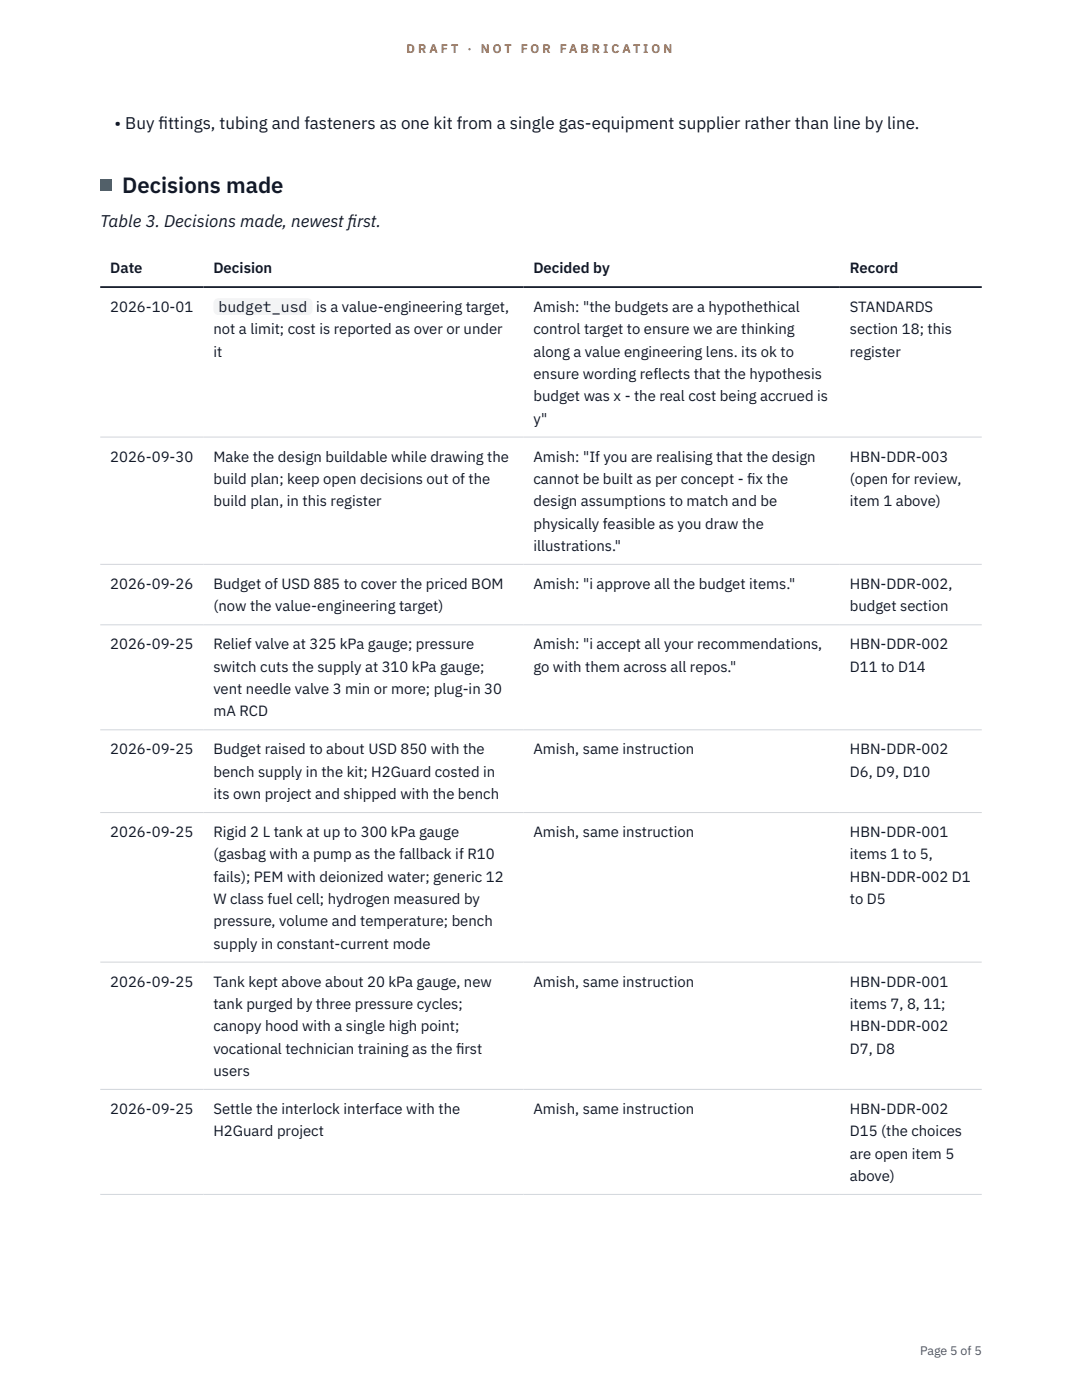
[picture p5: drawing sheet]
<svg xmlns="http://www.w3.org/2000/svg" width="216mm" height="279mm" viewBox="0 0 216 279" stroke-linecap="round" stroke-linejoin="round" font-family="sans-serif">
<defs><g id="words">
<text font-size="4.4" fill="#111827" x="24.4" y="38.5">Decisions made</text>
<g font-size="3.4" fill="#111827">
<text x="22.9" y="25.8">• Buy f</text>
<text x="31.6" y="25.8">ittings, tubing and fasteners as one kit from a single gas-equipment supplier rather than line by line.</text>
<text x="20" y="45.4">Table 3. Decisions made, newest f</text>
<text x="69.4" y="45.4">irst.</text>
</g>
<g font-size="3" fill="#111827">
<text x="22" y="54.5">Date</text>
<text x="42.6" y="54.5">Decision</text>
<text x="106.4" y="54.5">Decided by</text>
<text x="169.6" y="54.5">Record</text>
<text x="22" y="62.3">2026-10-01</text>
<text x="43.6" y="62.3">budget_usd</text>
<text x="63.1" y="62.3">is a value-engineering target,</text>
<text x="106.4" y="62.3">Amish: &quot;the budgets are a hypothethical</text>
<text x="169.6" y="62.3">STANDARDS</text>
<text x="42.6" y="66.7">not a limit; cost is reported as over or under</text>
<text x="42.6" y="71.2">it</text>
<text x="106.4" y="66.7">control target to ensure we are thinking</text>
<text x="106.4" y="71.2">along a value engineering lens. its ok to</text>
<text x="169.6" y="66.7">section 18; this</text>
<text x="169.6" y="71.2">register</text>
<text x="106.4" y="75.6">ensure wording reflects that the hypothesis</text>
<text x="106.4" y="80.1">budget was x - the real cost being accrued is</text>
<text x="106.4" y="84.5">y&quot;</text>
<text x="22" y="92.1">2026-09-30</text>
<text x="42.6" y="92.1">Make the design buildable while drawing the</text>
<text x="106.4" y="92.1">Amish: &quot;If you are realising that the design</text>
<text x="169.6" y="92.1">HBN-DDR-003</text>
<text x="42.6" y="96.6">build plan; keep open decisions out of the</text>
<text x="42.6" y="101">build plan, in this register</text>
<text x="106.4" y="96.6">cannot be built as per concept - f</text>
<text x="106.4" y="101">design assumptions to match and be</text>
<text x="149.1" y="96.6">ix the</text>
<text x="169.6" y="96.6">(open for review,</text>
<text x="169.6" y="101">item 1 above)</text>
<text x="106.4" y="105.5">physically feasible as you draw the</text>
<text x="106.4" y="109.9">illustrations.&quot;</text>
<text x="22" y="117.6">2026-09-26</text>
<text x="42.6" y="117.6">Budget of USD 885 to cover the priced BOM</text>
<text x="106.4" y="117.6">Amish: &quot;i approve all the budget items.&quot;</text>
<text x="169.6" y="117.6">HBN-DDR-002,</text>
<text x="42.6" y="122">(now the value-engineering target)</text>
<text x="169.6" y="122">budget section</text>
<text x="22" y="129.6">2026-09-25</text>
<text x="42.6" y="129.6">Relief valve at 325 kPa gauge; pressure</text>
<text x="106.4" y="129.6">Amish: &quot;i accept all your recommendations,</text>
<text x="169.6" y="129.6">HBN-DDR-002</text>
<text x="42.6" y="134.1">switch cuts the supply at 310 kPa gauge;</text>
<text x="106.4" y="134.1">go with them across all repos.&quot;</text>
<text x="169.6" y="134.1">D11 to D14</text>
<text x="42.6" y="138.5">vent needle valve 3 min or more; plug-in 30</text>
<text x="42.6" y="143">mA RCD</text>
<text x="22" y="150.6">2026-09-25</text>
<text x="42.6" y="150.6">Budget raised to about USD 850 with the</text>
<text x="42.6" y="155">bench supply in the kit; H2Guard costed in</text>
<text x="106.4" y="150.6">Amish, same instruction</text>
<text x="169.6" y="150.6">HBN-DDR-002</text>
<text x="169.6" y="155">D6, D9, D10</text>
<text x="42.6" y="159.5">its own project and shipped with the bench</text>
<text x="22" y="167.1">2026-09-25</text>
<text x="42.6" y="167.1">Rigid 2 L tank at up to 300 kPa gauge</text>
<text x="106.4" y="167.1">Amish, same instruction</text>
<text x="169.6" y="167.1">HBN-DDR-001</text>
<text x="42.6" y="171.5">(gasbag with a pump as the fallback if R10</text>
<text x="169.6" y="171.5">items 1 to 5,</text>
<text x="42.6" y="176">fails); PEM with deionized water; generic 12</text>
<text x="169.6" y="176">HBN-DDR-002 D1</text>
<text x="42.6" y="180.4">W class fuel cell; hydrogen measured by</text>
<text x="42.6" y="184.9">pressure, volume and temperature; bench</text>
<text x="169.6" y="180.4">to D5</text>
<text x="42.6" y="189.3">supply in constant-current mode</text>
<text x="22" y="196.9">2026-09-25</text>
<text x="42.6" y="196.9">Tank kept above about 20 kPa gauge, new</text>
<text x="106.4" y="196.9">Amish, same instruction</text>
<text x="169.6" y="196.9">HBN-DDR-001</text>
<text x="42.6" y="201.4">tank purged by three pressure cycles;</text>
<text x="169.6" y="201.4">items 7, 8, 11;</text>
<text x="42.6" y="205.8">canopy hood with a single high point;</text>
<text x="169.6" y="205.8">HBN-DDR-002</text>
<text x="42.6" y="210.3">vocational technician training as the f</text>
<text x="42.6" y="214.7">users</text>
<text x="91" y="210.3">irst</text>
<text x="169.6" y="210.3">D7, D8</text>
<text x="22" y="222.3">2026-09-25</text>
<text x="42.6" y="222.3">Settle the interlock interface with the</text>
<text x="42.6" y="226.8">H2Guard project</text>
<text x="106.4" y="222.3">Amish, same instruction</text>
<text x="169.6" y="222.3">HBN-DDR-002</text>
<text x="169.6" y="226.8">D15 (the choices</text>
<text x="169.6" y="231.2">are open item 5</text>
<text x="169.6" y="235.7">above)</text>
</g>
<g font-size="2.5" fill="#b45309">
<text x="81.1" y="10.5">D R A F T</text>
<text x="93.3" y="10.5">·</text>
<text x="95.9" y="10.5">N O T</text>
<text x="103.9" y="10.5">F O R</text>
<text x="111.7" y="10.5">F A B R I C A T I O N</text>
</g>
<text font-size="2.5" fill="#4b5563" x="183.6" y="270.3">Page 5 of 5</text>
</g></defs>
<path d="M20 87.2h175.9M20 112.6h175.9M20 124.7h175.9M20 145.7h175.9M20 162.2h175.9M20 192h175.9M20 217.4h175.9M20 238.4h175.9" fill="none" stroke="#d1d5db" stroke-width=".2"/>
<path d="M20 57.3h175.9" fill="none" stroke="#111827" stroke-width=".35"/>
<path d="M20 35.9h2.2v2.2h-2.2z" fill="#0f766e"/>
<path d="M42.6 59.5h19.8v3.4h-19.8z" fill="#f3f4f6"/>
<use href="#words"/>
</svg>
